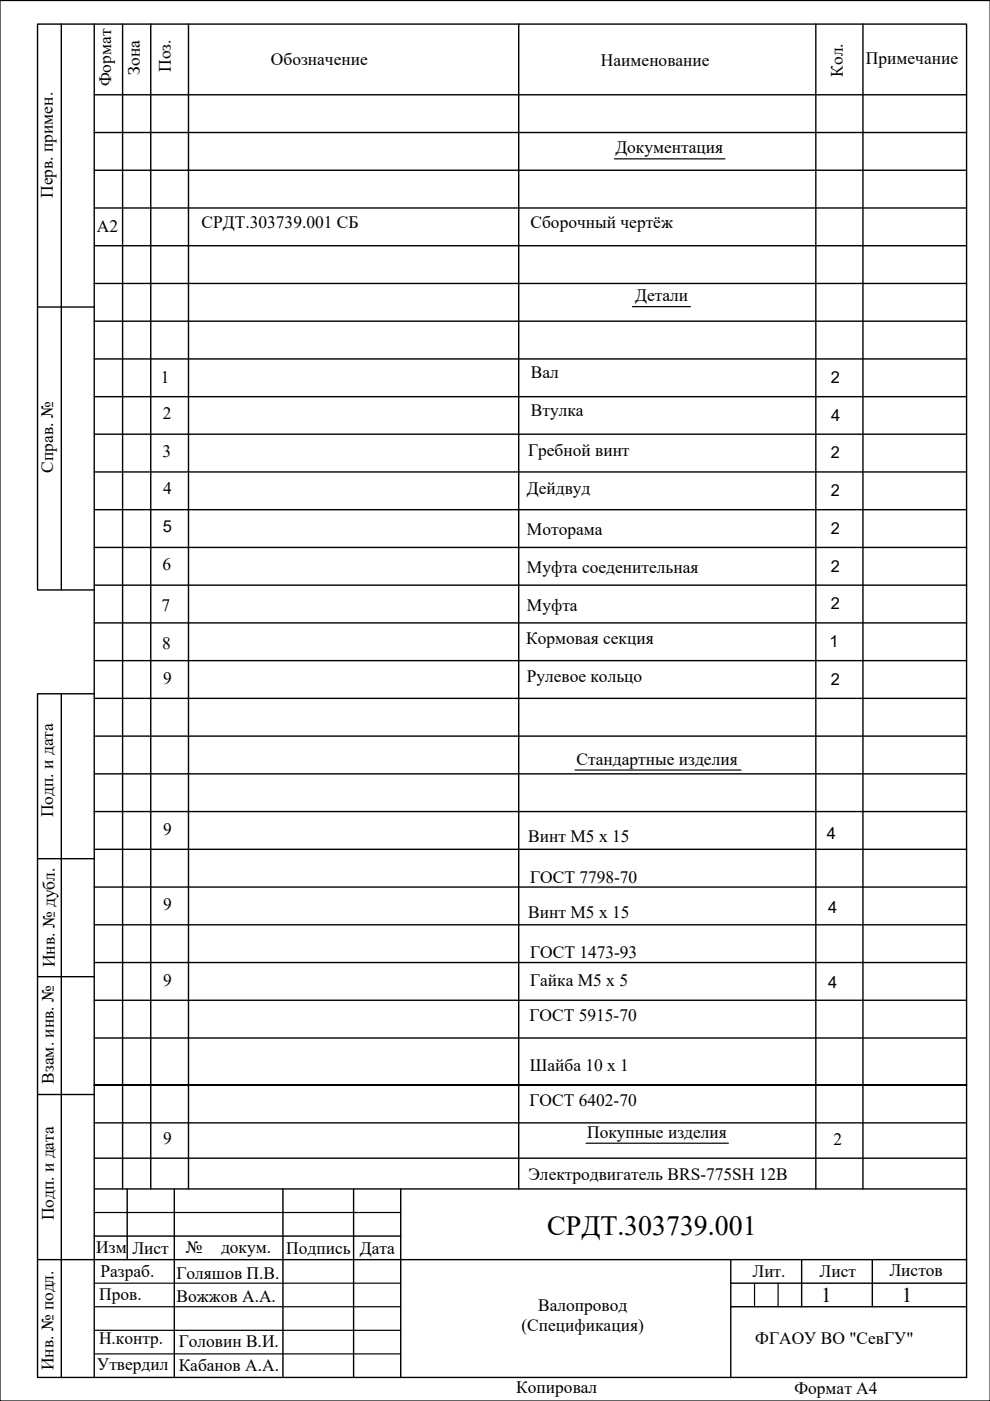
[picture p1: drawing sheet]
<svg xmlns="http://www.w3.org/2000/svg" width="210mm" height="297mm" viewBox="0 0 210 297" stroke-linecap="round" stroke-linejoin="round" font-family="sans-serif">
<defs><g id="words">
<text font-size="5.9" x="116" y="261.8">СРДТ.303739.001</text>
<g font-size="4.4">
<text x="174.1" y="276">1</text>
<text x="191.2" y="276">1</text>
</g>
<g font-size="3.7">
<text x="29.6" y="15.9" transform="rotate(-90 29.6 15.9)">Зона</text>
<text x="36.2" y="15.2" transform="rotate(-90 36.2 15.2)">Поз.</text>
<text x="57.4" y="13.8">Обозначение</text>
<text x="127.4" y="14">Наименование</text>
<text x="178.7" y="16.2" transform="rotate(-90 178.7 16.2)">Кол.</text>
<text x="183.6" y="13.6">Примечание</text>
<text x="23.6" y="18.3" transform="rotate(-90 23.6 18.3)">Формат</text>
<text x="130.5" y="32.5">Документация</text>
<text x="11.2" y="41.9" transform="rotate(-90 11.2 41.9)">Перв. примен.</text>
<text x="20.5" y="49.2">А2</text>
<text x="42.8" y="48.3">СРДТ.303739.001 СБ</text>
<text x="112.5" y="48.2">Сборочный чертёж</text>
<text x="134.7" y="63.9">Детали</text>
<text x="34.1" y="81.3">1</text>
<text x="112.6" y="80.2">Вал</text>
<text x="34.5" y="88.8">2</text>
<text x="112.6" y="88.2">Втулка</text>
<text x="11.3" y="100.2" transform="rotate(-90 11.3 100.2)">Справ. №</text>
<text x="34.5" y="96.8">3</text>
<text x="112" y="96.7">Гребной винт</text>
<text x="34.6" y="104.8">4</text>
<text x="111.7" y="104.7">Дейдвуд</text>
<text x="111.7" y="113.4">Моторама</text>
<text x="34.5" y="120.8">6</text>
<text x="111.7" y="121.4">Муфта соеденительная</text>
<text x="34.2" y="129.5">7</text>
<text x="111.7" y="129.4">Муфта</text>
<text x="34.4" y="137.5">8</text>
<text x="111.5" y="136.6">Кормовая секция</text>
<text x="34.6" y="145">9</text>
<text x="111.7" y="144.6">Рулевое кольцо</text>
<text x="122.3" y="162.2">Стандартные изделия</text>
<text x="11.3" y="173.3" transform="rotate(-90 11.3 173.3)">Подп. и дата</text>
<text x="34.6" y="177">9</text>
<text x="112" y="178.6">Винт М5 х 15</text>
<text x="112.4" y="187.1">ГОСТ 7798-70</text>
<text x="34.6" y="193">9</text>
<text x="112" y="194.6">Винт М5 х 15</text>
<text x="112.4" y="203.1">ГОСТ 1473-93</text>
<text x="11.6" y="205" transform="rotate(-90 11.6 205)">Инв. № дубл.</text>
<text x="34.6" y="209">9</text>
<text x="112.4" y="209">Гайка М5 х 5</text>
<text x="112.3" y="216.4">ГОСТ 5915-70</text>
<text x="112.4" y="227.1">Шайба 10 х 1</text>
<text x="11.4" y="229.8" transform="rotate(-90 11.4 229.8)">Взам. инв. №</text>
<text x="112.3" y="234.4">ГОСТ 6402-70</text>
<text x="34.6" y="242.5">9</text>
<text x="124.5" y="241.3">Покупные изделия</text>
<text x="176.7" y="242.9">2</text>
<text x="112.1" y="250.2">Электродвигатель BRS-775SH 12В</text>
<text x="11.4" y="258.7" transform="rotate(-90 11.4 258.7)">Подп. и дата</text>
<text x="20.4" y="265.6">Изм</text>
<text x="28.1" y="265.8">Лист</text>
<text x="39.4" y="265.7">№</text>
<text x="46.9" y="265.7">докум.</text>
<text x="60.7" y="265.9">Подпись</text>
<text x="76.3" y="266">Дата</text>
<text x="21" y="275.6">Пров.</text>
<text x="21.3" y="270.7">Разраб.</text>
<text x="37.4" y="271.1">Голяшов П.В.</text>
<text x="159.6" y="270.7">Лит.</text>
<text x="173.8" y="270.7">Лист</text>
<text x="188.6" y="270.5">Листов</text>
<text x="37.4" y="276.1">Вожжов А.А.</text>
<text x="114.1" y="277.9">Валопровод</text>
<text x="21" y="285">Н.контр.</text>
<text x="37.9" y="285.6">Головин В.И.</text>
<text x="110.6" y="282.1">(Спецификация)</text>
<text x="160.1" y="285">ФГАОУ ВО &quot;СевГУ&quot;</text>
<text x="11.3" y="290.5" transform="rotate(-90 11.3 290.5)">Инв. № подл.</text>
<text x="20.6" y="290.4">Утвердил</text>
<text x="37.9" y="290.6">Кабанов А.А.</text>
<text x="109.5" y="295.4">Копировал</text>
<text x="168.4" y="295.5">Формат А4</text>
</g>
<g font-size="3.5">
<text x="176.1" y="81.2">2</text>
<text x="176.2" y="89.2">4</text>
<text x="176.1" y="97.2">2</text>
<text x="176.1" y="105.2">2</text>
<text x="34.5" y="112.8">5</text>
<text x="176.1" y="113.2">2</text>
<text x="176.1" y="121.2">2</text>
<text x="176.1" y="129.2">2</text>
<text x="175.9" y="137.2">1</text>
<text x="176.1" y="145.2">2</text>
<text x="175.3" y="177.8">4</text>
<text x="175.6" y="193.6">4</text>
<text x="175.6" y="209.6">4</text>
</g>
</g></defs>
<path d="M0 .1h209.9v296.9h-209.9zM20 257.1h65M20 277.1h65M20 272.1h65M160 272.1v5M165 272.1v5M20 287h65M20 282.1h65" fill="none" stroke="#000" stroke-width=".25"/>
<g fill="none" stroke="#000" stroke-width=".3">
<path d="M13 5.1v120M20 5.1h-12v120h12M26 5.1v247M32 5.1v247M40 5.1v247M110 5.1v247M173 5.1v247M183 5.1v247M20 20.1h184.9M20 28.1h184.9M20 36.1h184.9M20 44.1h184.9"/>
<path d="M20 52.1h184.9M8 65.1h12M20 60.1h184.9M20 68.1h184.9M20 76.1h184.9M20 84.1h184.9M20 92.1h184.9M20 100.1h184.9M20 108.1h184.9M20 116.1h184.9M20 124.1h184.9M20 132.1h184.9"/>
<path d="M13 147.1v144.9M20 147.1h-12v144.9h196.9v-286.9h-184.9v286.9M20 140.1h184.9M20 148.1h184.9M20 156.1h184.9M20 164.1h184.9M20 172.1h184.9M8 182.1h12M20 180.1h184.9M20 188.1h184.9M20 196.1h184.9M8 207.1h12"/>
<path d="M20 204.1h184.9M20 212.1h184.9M8 232.1h12M20 220.1h184.9M20 238.1h184.9M204.9 230.1h-184.9h184.9M20 252.1h184.9M20 245.6h184.9M27 252.1v15M37 252.1v39.9M60 252.1v39.9M75 252.1v39.9"/>
<path d="M85 252.1v39.9M8 267.1h196.9M20 262.1h65M154.9 267.1v24.9M154.9 272.1h50M154.9 277.1h50M170 267.1v10M185 267.1v10"/>
</g>
<!-- layer: 0 -->
<path d="M130.3 33.7h23.4M134.1 65h12.3M121.9 163.3h35.2M124.2 242.4h30.2" fill="none" stroke="#000" stroke-width=".25"/>
<use href="#words"/>
</svg>
